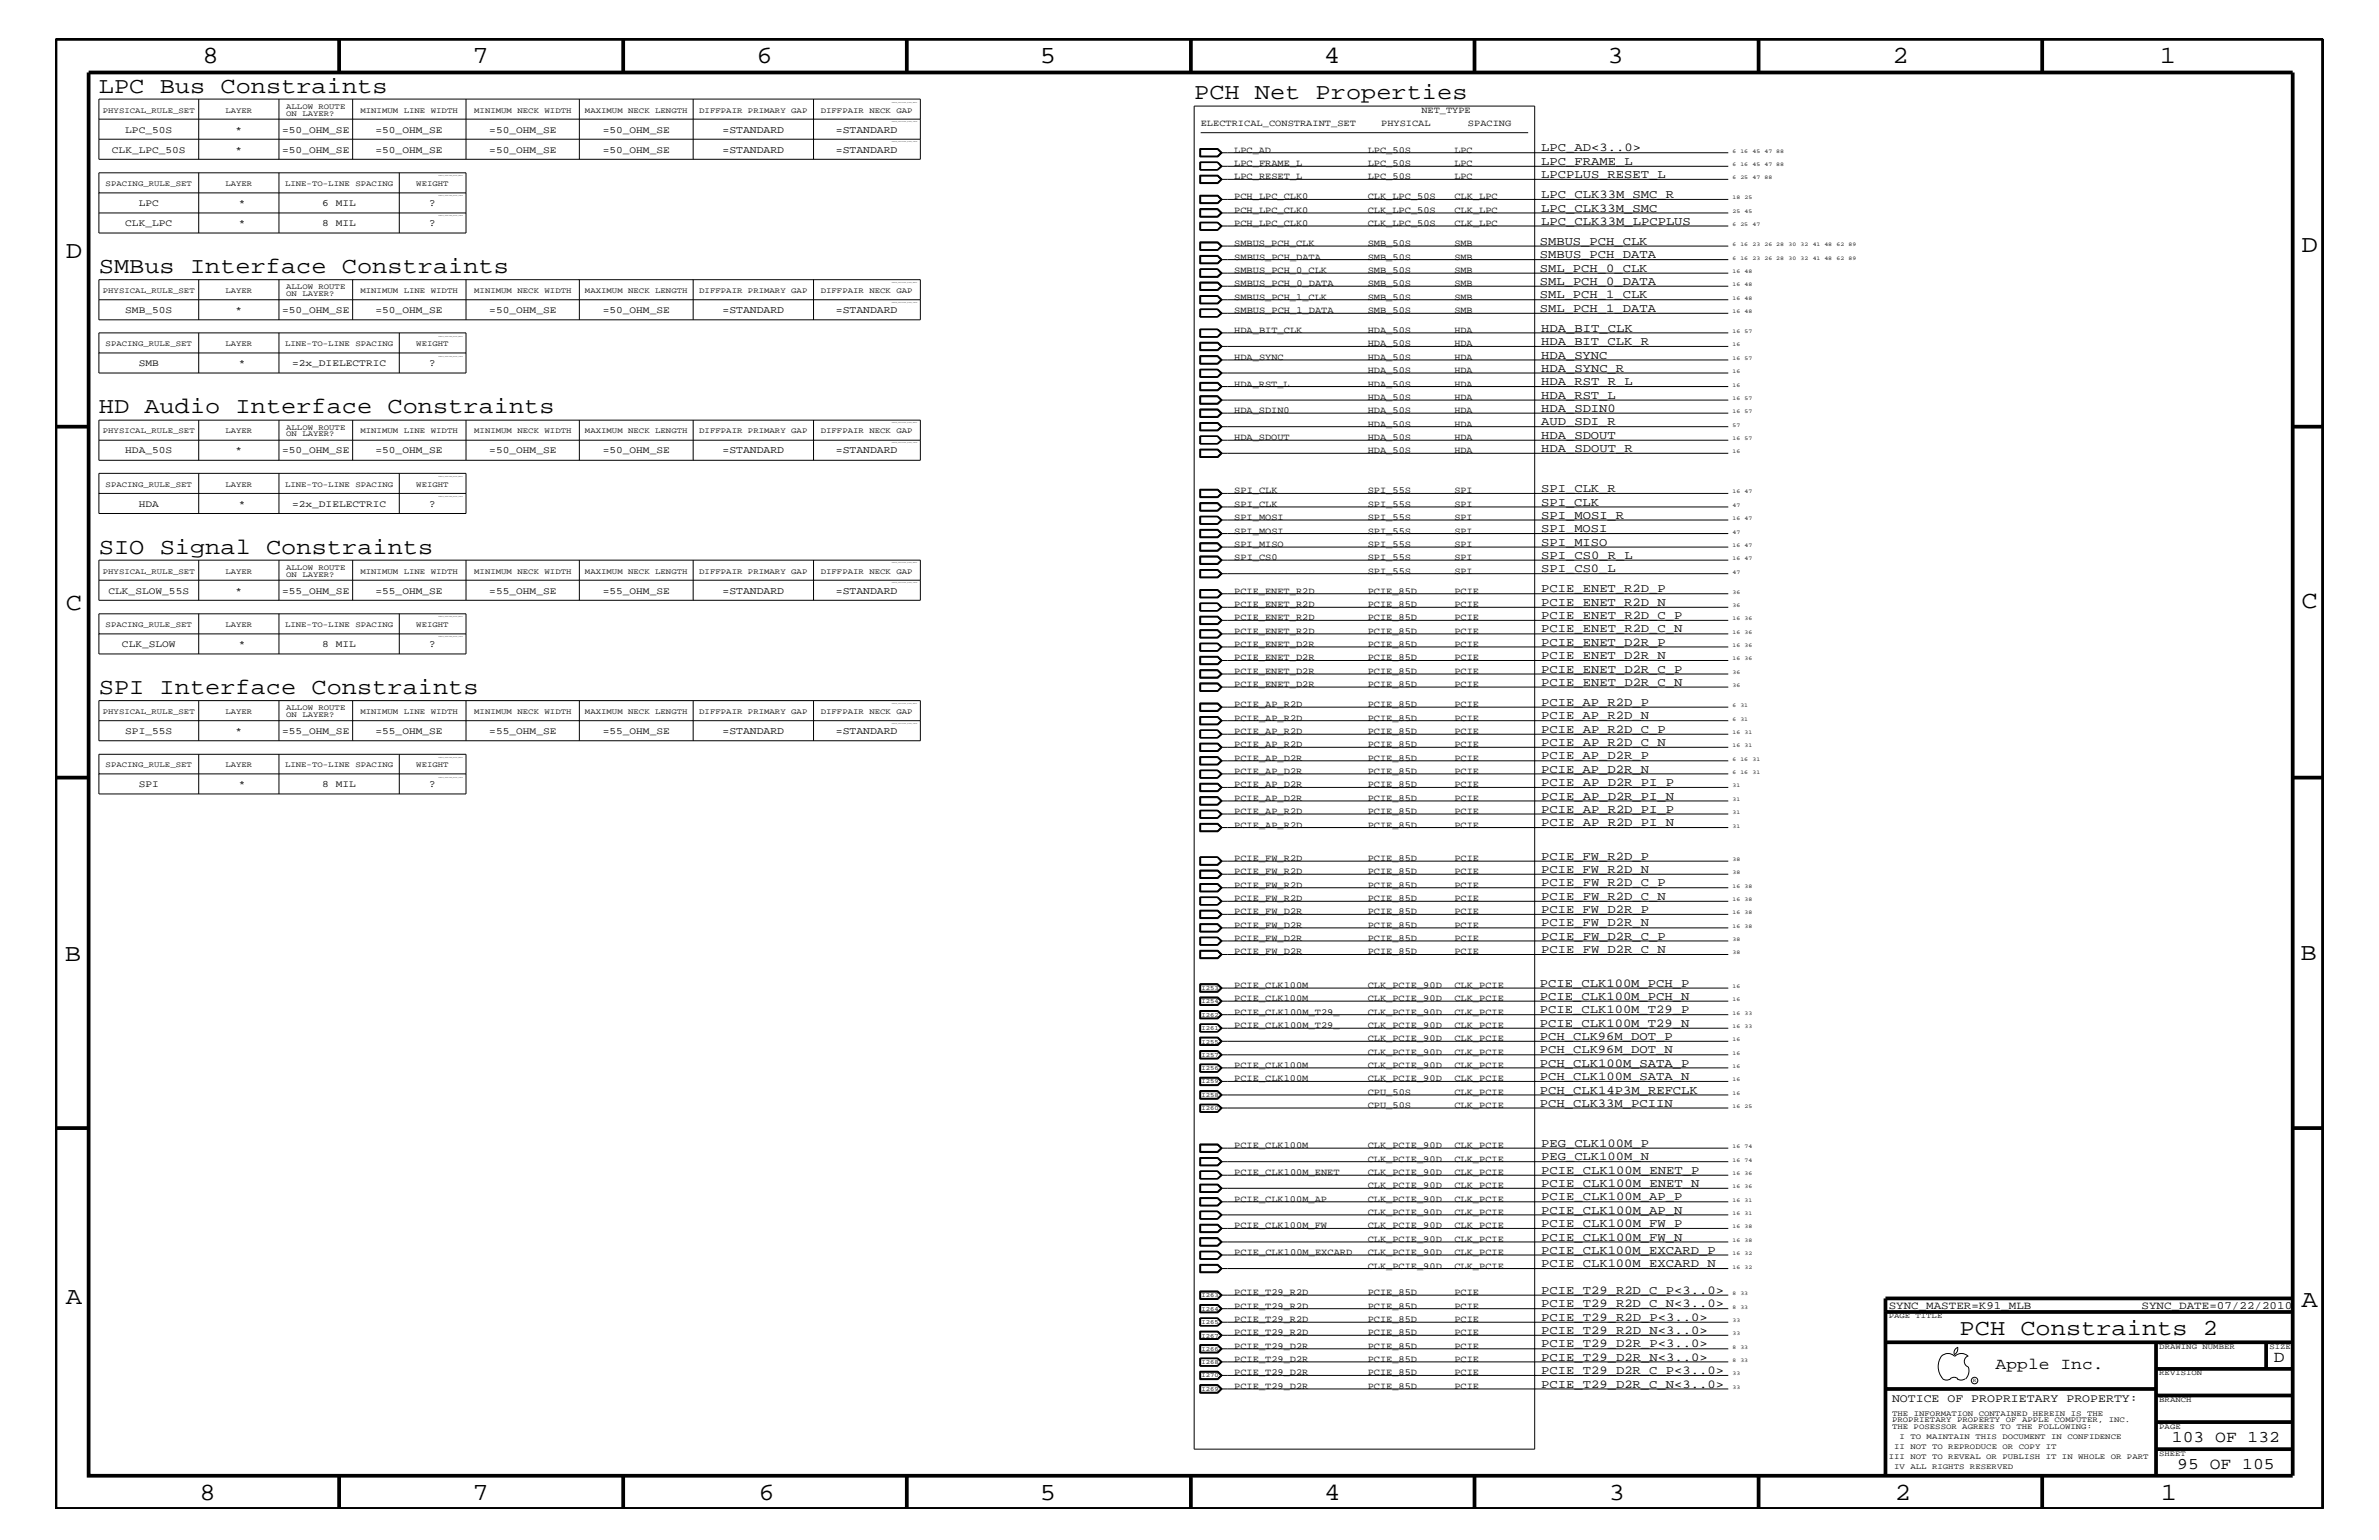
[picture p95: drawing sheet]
<svg xmlns="http://www.w3.org/2000/svg" width="432mm" height="279mm" viewBox="0 0 432 279" stroke-linecap="round" stroke-linejoin="round" font-family="sans-serif">
<defs><g id="words">
<g font-size="4.5">
<text x="36.7" y="11.5">8</text>
<text x="85.8" y="11.5">7</text>
<text x="137.3" y="11.5">6</text>
<text x="188.7" y="11.5">5</text>
<text x="240.3" y="11.5">4</text>
<text x="291.8" y="11.5">3</text>
<text x="343.5" y="11.5">2</text>
<text x="392" y="11.5">1</text>
<text x="11.9" y="46.8">D</text>
<text x="417.7" y="45.7">D</text>
<text x="11.9" y="110.6">C</text>
<text x="417.7" y="110.3">C</text>
<text x="11.8" y="174.3">B</text>
<text x="417.6" y="174.2">B</text>
<text x="11.9" y="236.7">A</text>
<text x="417.7" y="237.1">A</text>
<text x="36.2" y="272.1">8</text>
<text x="85.8" y="272.1">7</text>
<text x="137.7" y="272.1">6</text>
<text x="188.7" y="272.1">5</text>
<text x="240.4" y="272.1">4</text>
<text x="292" y="272.1">3</text>
<text x="343.9" y="272.1">2</text>
<text x="392.2" y="272.1">1</text>
</g>
<g font-size="4.1">
<text x="17.9" y="16.8">LPC Bus Constraints</text>
<text x="216.7" y="18">PCH Net Properties</text>
<text x="17.9" y="49.6">SMBus Interface Constraints</text>
<text x="17.9" y="75">HD Audio Interface Constraints</text>
<text x="17.9" y="100.4">SIO Signal Constraints</text>
<text x="17.9" y="125.9">SPI Interface Constraints</text>
<text x="355.7" y="242.3">PCH Constraints 2</text>
</g>
<g font-size="3">
<text x="362.2" y="248.4">Apple Inc.</text>
<text x="412.7" y="247.1">D</text>
<text x="394.2" y="261.6">103 OF 132</text>
<text x="395.2" y="266.6">95 OF 105</text>
</g>
<g font-size="2.2">
<text x="279.7" y="29.9">LPC_FRAME_L</text>
<text x="279.7" y="27.5">LPC_AD&lt;3..0&gt;</text>
<text x="279.7" y="35.9">LPC_CLK33M_SMC_R</text>
<text x="279.7" y="32.3">LPCPLUS_RESET_L</text>
<text x="279.7" y="40.8">LPC_CLK33M_LPCPLUS</text>
<text x="279.7" y="38.4">LPC_CLK33M_SMC</text>
<text x="279.5" y="46.8">SMBUS_PCH_DATA</text>
<text x="279.5" y="44.4">SMBUS_PCH_CLK</text>
<text x="279.5" y="51.7">SML_PCH_0_DATA</text>
<text x="279.5" y="49.3">SML_PCH_0_CLK</text>
<text x="279.5" y="54.1">SML_PCH_1_CLK</text>
<text x="279.5" y="56.6">SML_PCH_1_DATA</text>
<text x="279.7" y="65.1">HDA_SYNC</text>
<text x="279.7" y="60.2">HDA_BIT_CLK</text>
<text x="279.7" y="62.6">HDA_BIT_CLK_R</text>
<text x="279.7" y="69.9">HDA_RST_R_L</text>
<text x="279.7" y="67.5">HDA_SYNC_R</text>
<text x="279.7" y="74.7">HDA_SDIN0</text>
<text x="279.7" y="77.2">AUD_SDI_R</text>
<text x="279.7" y="72.3">HDA_RST_L</text>
<text x="279.7" y="82">HDA_SDOUT_R</text>
<text x="279.7" y="79.6">HDA_SDOUT</text>
<text x="279.7" y="89.3">SPI_CLK_R</text>
<text x="279.7" y="94.2">SPI_MOSI_R</text>
<text x="279.7" y="91.7">SPI_CLK</text>
<text x="279.7" y="101.4">SPI_CS0_R_L</text>
<text x="279.7" y="96.5">SPI_MOSI</text>
<text x="279.7" y="99">SPI_MISO</text>
<text x="279.7" y="107.5">PCIE_ENET_R2D_P</text>
<text x="279.7" y="103.8">SPI_CS0_L</text>
<text x="279.7" y="109.9">PCIE_ENET_R2D_N</text>
<text x="279.7" y="112.3">PCIE_ENET_R2D_C_P</text>
<text x="279.7" y="119.6">PCIE_ENET_D2R_N</text>
<text x="279.7" y="117.2">PCIE_ENET_D2R_P</text>
<text x="279.7" y="114.8">PCIE_ENET_R2D_C_N</text>
<text x="279.7" y="122">PCIE_ENET_D2R_C_P</text>
<text x="279.7" y="124.4">PCIE_ENET_D2R_C_N</text>
<text x="279.7" y="130.5">PCIE_AP_R2D_N</text>
<text x="279.7" y="128">PCIE_AP_R2D_P</text>
<text x="279.7" y="137.8">PCIE_AP_D2R_P</text>
<text x="279.7" y="135.3">PCIE_AP_R2D_C_N</text>
<text x="279.7" y="133">PCIE_AP_R2D_C_P</text>
<text x="279.7" y="140.2">PCIE_AP_D2R_N</text>
<text x="279.7" y="142.6">PCIE_AP_D2R_PI_P</text>
<text x="279.7" y="145.1">PCIE_AP_D2R_PI_N</text>
<text x="279.7" y="147.5">PCIE_AP_R2D_PI_P</text>
<text x="279.7" y="149.9">PCIE_AP_R2D_PI_N</text>
<text x="279.7" y="156">PCIE_FW_R2D_P</text>
<text x="279.7" y="160.8">PCIE_FW_R2D_C_P</text>
<text x="279.7" y="158.4">PCIE_FW_R2D_N</text>
<text x="279.7" y="163.3">PCIE_FW_R2D_C_N</text>
<text x="279.7" y="165.6">PCIE_FW_D2R_P</text>
<text x="279.7" y="170.5">PCIE_FW_D2R_C_P</text>
<text x="279.7" y="168.1">PCIE_FW_D2R_N</text>
<text x="279.7" y="172.9">PCIE_FW_D2R_C_N</text>
<text x="279.5" y="179">PCIE_CLK100M_PCH_P</text>
<text x="279.5" y="183.8">PCIE_CLK100M_T29_P</text>
<text x="279.5" y="181.4">PCIE_CLK100M_PCH_N</text>
<text x="279.5" y="191.1">PCH_CLK96M_DOT_N</text>
<text x="279.5" y="188.7">PCH_CLK96M_DOT_P</text>
<text x="279.5" y="186.3">PCIE_CLK100M_T29_N</text>
<text x="279.5" y="195.9">PCH_CLK100M_SATA_N</text>
<text x="279.5" y="193.6">PCH_CLK100M_SATA_P</text>
<text x="279.5" y="200.9">PCH_CLK33M_PCIIN</text>
<text x="279.5" y="198.4">PCH_CLK14P3M_REFCLK</text>
<text x="279.7" y="208.1">PEG_CLK100M_P</text>
<text x="279.7" y="215.3">PCIE_CLK100M_ENET_N</text>
<text x="279.7" y="213">PCIE_CLK100M_ENET_P</text>
<text x="279.7" y="210.5">PEG_CLK100M_N</text>
<text x="279.7" y="220.2">PCIE_CLK100M_AP_N</text>
<text x="279.7" y="217.8">PCIE_CLK100M_AP_P</text>
<text x="279.7" y="227.5">PCIE_CLK100M_EXCARD_P</text>
<text x="279.7" y="225.1">PCIE_CLK100M_FW_N</text>
<text x="279.7" y="222.6">PCIE_CLK100M_FW_P</text>
<text x="279.7" y="229.9">PCIE_CLK100M_EXCARD_N</text>
<text x="279.7" y="239.6">PCIE_T29_R2D_P&lt;3..0&gt;</text>
<text x="279.7" y="237.2">PCIE_T29_R2D_C_N&lt;3..0&gt;</text>
<text x="279.7" y="234.7">PCIE_T29_R2D_C_P&lt;3..0&gt;</text>
<text x="279.7" y="244.5">PCIE_T29_D2R_P&lt;3..0&gt;</text>
<text x="279.7" y="242">PCIE_T29_R2D_N&lt;3..0&gt;</text>
<text x="279.7" y="251.7">PCIE_T29_D2R_C_N&lt;3..0&gt;</text>
<text x="279.7" y="249.3">PCIE_T29_D2R_C_P&lt;3..0&gt;</text>
<text x="279.7" y="246.9">PCIE_T29_D2R_N&lt;3..0&gt;</text>
</g>
<text font-size="2.1" x="343.4" y="254.4">NOTICE OF PROPRIETARY PROPERTY:</text>
<g font-size="2">
<text x="342.8" y="237.4">SYNC_MASTER=K91_MLB</text>
<text x="388.7" y="237.4">SYNC_DATE=07/22/2010</text>
</g>
<g font-size="1.9">
<text x="131.1" y="27.7">=STANDARD</text>
<text x="131.1" y="24.1">=STANDARD</text>
<text x="151.7" y="27.7">=STANDARD</text>
<text x="151.7" y="24.1">=STANDARD</text>
<text x="77.9" y="37.4">?</text>
<text x="77.9" y="41">?</text>
<text x="131.1" y="56.8">=STANDARD</text>
<text x="151.7" y="56.8">=STANDARD</text>
<text x="77.9" y="66.5">?</text>
<text x="131.1" y="82.2">=STANDARD</text>
<text x="151.7" y="82.2">=STANDARD</text>
<text x="77.9" y="92">?</text>
<text x="131.1" y="107.7">=STANDARD</text>
<text x="151.7" y="107.7">=STANDARD</text>
<text x="77.9" y="117.4">?</text>
<text x="131.1" y="133.2">=STANDARD</text>
<text x="151.7" y="133.2">=STANDARD</text>
<text x="77.9" y="142.9">?</text>
</g>
<g font-size="1.8">
<text x="20.3" y="27.7">CLK_LPC_50S</text>
<text x="22.7" y="24.1">LPC_50S</text>
<text x="42.8" y="27.7">*</text>
<text x="42.8" y="24.1">*</text>
<text x="51.2" y="27.7">=50_OHM_SE</text>
<text x="51.2" y="24.1">=50_OHM_SE</text>
<text x="68.2" y="27.7">=50_OHM_SE</text>
<text x="68.2" y="24.1">=50_OHM_SE</text>
<text x="88.8" y="24.1">=50_OHM_SE</text>
<text x="88.8" y="27.7">=50_OHM_SE</text>
<text x="109.4" y="27.7">=50_OHM_SE</text>
<text x="109.4" y="24.1">=50_OHM_SE</text>
<text x="22.7" y="41">CLK_LPC</text>
<text x="25.2" y="37.4">LPC</text>
<text x="43.3" y="37.4">*</text>
<text x="43.3" y="41">*</text>
<text x="58.5" y="37.4">6 MIL</text>
<text x="58.5" y="41">8 MIL</text>
<text x="22.7" y="56.8">SMB_50S</text>
<text x="42.8" y="56.8">*</text>
<text x="51.2" y="56.8">=50_OHM_SE</text>
<text x="68.2" y="56.8">=50_OHM_SE</text>
<text x="88.8" y="56.8">=50_OHM_SE</text>
<text x="109.4" y="56.8">=50_OHM_SE</text>
<text x="25.2" y="66.5">SMB</text>
<text x="43.3" y="66.5">*</text>
<text x="53" y="66.5">=2x_DIELECTRIC</text>
<text x="22.7" y="82.2">HDA_50S</text>
<text x="42.8" y="82.2">*</text>
<text x="51.2" y="82.2">=50_OHM_SE</text>
<text x="68.2" y="82.2">=50_OHM_SE</text>
<text x="88.8" y="82.2">=50_OHM_SE</text>
<text x="109.4" y="82.2">=50_OHM_SE</text>
<text x="25.2" y="92">HDA</text>
<text x="43.3" y="92">*</text>
<text x="53" y="92">=2x_DIELECTRIC</text>
<text x="19.7" y="107.7">CLK_SLOW_55S</text>
<text x="42.8" y="107.7">*</text>
<text x="51.2" y="107.7">=55_OHM_SE</text>
<text x="68.2" y="107.7">=55_OHM_SE</text>
<text x="88.8" y="107.7">=55_OHM_SE</text>
<text x="109.4" y="107.7">=55_OHM_SE</text>
<text x="22.1" y="117.4">CLK_SLOW</text>
<text x="43.3" y="117.4">*</text>
<text x="58.5" y="117.4">8 MIL</text>
<text x="22.7" y="133.2">SPI_55S</text>
<text x="42.8" y="133.2">*</text>
<text x="51.2" y="133.2">=55_OHM_SE</text>
<text x="68.2" y="133.2">=55_OHM_SE</text>
<text x="88.8" y="133.2">=55_OHM_SE</text>
<text x="109.4" y="133.2">=55_OHM_SE</text>
<text x="25.2" y="142.9">SPI</text>
<text x="43.3" y="142.9">*</text>
<text x="58.5" y="142.9">8 MIL</text>
</g>
<g font-size="1.7">
<text x="217.9" y="22.9">ELECTRICAL_CONSTRAINT_SET</text>
<text x="250.7" y="22.9">PHYSICAL</text>
<text x="258" y="20.4">NET_TYPE</text>
<text x="266.4" y="22.9">SPACING</text>
<text x="224" y="27.7">LPC_AD</text>
<text x="248.2" y="27.7">LPC_50S</text>
<text x="264" y="27.7">LPC</text>
<text x="224" y="32.5">LPC_RESET_L</text>
<text x="224" y="30.2">LPC_FRAME_L</text>
<text x="248.2" y="32.5">LPC_50S</text>
<text x="248.2" y="30.2">LPC_50S</text>
<text x="264" y="32.5">LPC</text>
<text x="264" y="30.2">LPC</text>
<text x="224" y="41">PCH_LPC_CLK0</text>
<text x="224" y="38.6">PCH_LPC_CLK0</text>
<text x="224" y="36.2">PCH_LPC_CLK0</text>
<text x="248.2" y="41">CLK_LPC_50S</text>
<text x="248.2" y="38.6">CLK_LPC_50S</text>
<text x="248.2" y="36.2">CLK_LPC_50S</text>
<text x="264" y="41">CLK_LPC</text>
<text x="264" y="38.6">CLK_LPC</text>
<text x="264" y="36.2">CLK_LPC</text>
<text x="224" y="47.1">SMBUS_PCH_DATA</text>
<text x="224" y="44.6">SMBUS_PCH_CLK</text>
<text x="248.2" y="47.1">SMB_50S</text>
<text x="248.2" y="44.6">SMB_50S</text>
<text x="264" y="47.1">SMB</text>
<text x="264" y="44.6">SMB</text>
<text x="224" y="51.9">SMBUS_PCH_0_DATA</text>
<text x="224" y="49.6">SMBUS_PCH_0_CLK</text>
<text x="248.2" y="51.9">SMB_50S</text>
<text x="248.2" y="49.6">SMB_50S</text>
<text x="264" y="51.9">SMB</text>
<text x="264" y="49.6">SMB</text>
<text x="224" y="54.4">SMBUS_PCH_1_CLK</text>
<text x="224" y="56.8">SMBUS_PCH_1_DATA</text>
<text x="248.2" y="54.4">SMB_50S</text>
<text x="248.2" y="56.8">SMB_50S</text>
<text x="264" y="54.4">SMB</text>
<text x="264" y="56.8">SMB</text>
<text x="224" y="65.3">HDA_SYNC</text>
<text x="224" y="60.4">HDA_BIT_CLK</text>
<text x="248.2" y="65.3">HDA_50S</text>
<text x="248.2" y="60.4">HDA_50S</text>
<text x="248.2" y="62.9">HDA_50S</text>
<text x="264" y="65.3">HDA</text>
<text x="264" y="60.4">HDA</text>
<text x="264" y="62.9">HDA</text>
<text x="224" y="70.1">HDA_RST_L</text>
<text x="248.2" y="70.1">HDA_50S</text>
<text x="248.2" y="67.7">HDA_50S</text>
<text x="264" y="70.1">HDA</text>
<text x="264" y="67.7">HDA</text>
<text x="224" y="75">HDA_SDIN0</text>
<text x="248.2" y="75">HDA_50S</text>
<text x="248.2" y="77.4">HDA_50S</text>
<text x="248.2" y="72.6">HDA_50S</text>
<text x="264" y="75">HDA</text>
<text x="264" y="77.4">HDA</text>
<text x="264" y="72.6">HDA</text>
<text x="224" y="79.9">HDA_SDOUT</text>
<text x="248.2" y="82.2">HDA_50S</text>
<text x="248.2" y="79.9">HDA_50S</text>
<text x="264" y="82.2">HDA</text>
<text x="264" y="79.9">HDA</text>
<text x="224" y="89.5">SPI_CLK</text>
<text x="248.2" y="89.5">SPI_55S</text>
<text x="264" y="89.5">SPI</text>
<text x="224" y="94.3">SPI_MOSI</text>
<text x="224" y="92">SPI_CLK</text>
<text x="248.2" y="94.3">SPI_55S</text>
<text x="248.2" y="92">SPI_55S</text>
<text x="264" y="94.3">SPI</text>
<text x="264" y="92">SPI</text>
<text x="224" y="101.6">SPI_CS0</text>
<text x="224" y="96.8">SPI_MOSI</text>
<text x="224" y="99.3">SPI_MISO</text>
<text x="248.2" y="101.6">SPI_55S</text>
<text x="248.2" y="96.8">SPI_55S</text>
<text x="248.2" y="99.3">SPI_55S</text>
<text x="264" y="101.6">SPI</text>
<text x="264" y="96.8">SPI</text>
<text x="264" y="99.3">SPI</text>
<text x="224" y="107.7">PCIE_ENET_R2D</text>
<text x="248.2" y="104.1">SPI_55S</text>
<text x="248.2" y="107.7">PCIE_85D</text>
<text x="264" y="107.7">PCIE</text>
<text x="264" y="104.1">SPI</text>
<text x="224" y="110.2">PCIE_ENET_R2D</text>
<text x="224" y="112.6">PCIE_ENET_R2D</text>
<text x="248.2" y="110.2">PCIE_85D</text>
<text x="248.2" y="112.6">PCIE_85D</text>
<text x="264" y="110.2">PCIE</text>
<text x="264" y="112.6">PCIE</text>
<text x="224" y="119.8">PCIE_ENET_D2R</text>
<text x="224" y="117.4">PCIE_ENET_D2R</text>
<text x="224" y="115">PCIE_ENET_R2D</text>
<text x="248.2" y="119.8">PCIE_85D</text>
<text x="248.2" y="117.4">PCIE_85D</text>
<text x="248.2" y="115">PCIE_85D</text>
<text x="264" y="119.8">PCIE</text>
<text x="264" y="117.4">PCIE</text>
<text x="264" y="115">PCIE</text>
<text x="224" y="122.3">PCIE_ENET_D2R</text>
<text x="224" y="124.7">PCIE_ENET_D2R</text>
<text x="248.2" y="122.3">PCIE_85D</text>
<text x="248.2" y="124.7">PCIE_85D</text>
<text x="264" y="122.3">PCIE</text>
<text x="264" y="124.7">PCIE</text>
<text x="224" y="130.8">PCIE_AP_R2D</text>
<text x="224" y="128.3">PCIE_AP_R2D</text>
<text x="248.2" y="130.8">PCIE_85D</text>
<text x="248.2" y="128.3">PCIE_85D</text>
<text x="264" y="130.8">PCIE</text>
<text x="264" y="128.3">PCIE</text>
<text x="224" y="135.6">PCIE_AP_R2D</text>
<text x="224" y="133.2">PCIE_AP_R2D</text>
<text x="248.2" y="135.6">PCIE_85D</text>
<text x="248.2" y="133.2">PCIE_85D</text>
<text x="264" y="135.6">PCIE</text>
<text x="264" y="133.2">PCIE</text>
<text x="224" y="140.4">PCIE_AP_D2R</text>
<text x="224" y="142.9">PCIE_AP_D2R</text>
<text x="224" y="138">PCIE_AP_D2R</text>
<text x="248.2" y="140.4">PCIE_85D</text>
<text x="248.2" y="142.9">PCIE_85D</text>
<text x="248.2" y="138">PCIE_85D</text>
<text x="264" y="140.4">PCIE</text>
<text x="264" y="142.9">PCIE</text>
<text x="264" y="138">PCIE</text>
<text x="224" y="145.3">PCIE_AP_D2R</text>
<text x="224" y="147.7">PCIE_AP_R2D</text>
<text x="248.2" y="145.3">PCIE_85D</text>
<text x="248.2" y="147.7">PCIE_85D</text>
<text x="264" y="145.3">PCIE</text>
<text x="264" y="147.7">PCIE</text>
<text x="224" y="150.1">PCIE_AP_R2D</text>
<text x="248.2" y="150.1">PCIE_85D</text>
<text x="264" y="150.1">PCIE</text>
<text x="224" y="161.1">PCIE_FW_R2D</text>
<text x="224" y="158.6">PCIE_FW_R2D</text>
<text x="224" y="156.2">PCIE_FW_R2D</text>
<text x="248.2" y="156.2">PCIE_85D</text>
<text x="248.2" y="161.1">PCIE_85D</text>
<text x="248.2" y="158.6">PCIE_85D</text>
<text x="264" y="161.1">PCIE</text>
<text x="264" y="158.6">PCIE</text>
<text x="264" y="156.2">PCIE</text>
<text x="224" y="163.5">PCIE_FW_R2D</text>
<text x="224" y="165.9">PCIE_FW_D2R</text>
<text x="248.2" y="163.5">PCIE_85D</text>
<text x="248.2" y="165.9">PCIE_85D</text>
<text x="264" y="163.5">PCIE</text>
<text x="264" y="165.9">PCIE</text>
<text x="224" y="170.7">PCIE_FW_D2R</text>
<text x="224" y="168.3">PCIE_FW_D2R</text>
<text x="224" y="173.2">PCIE_FW_D2R</text>
<text x="248.2" y="173.2">PCIE_85D</text>
<text x="248.2" y="170.7">PCIE_85D</text>
<text x="248.2" y="168.3">PCIE_85D</text>
<text x="264" y="173.2">PCIE</text>
<text x="264" y="170.7">PCIE</text>
<text x="264" y="168.3">PCIE</text>
<text x="224" y="179.3">PCIE_CLK100M</text>
<text x="248.2" y="179.3">CLK_PCIE_90D</text>
<text x="264" y="179.3">CLK_PCIE</text>
<text x="224" y="184.1">PCIE_CLK100M_T29_</text>
<text x="224" y="181.6">PCIE_CLK100M</text>
<text x="248.2" y="181.6">CLK_PCIE_90D</text>
<text x="248.2" y="184.1">CLK_PCIE_90D</text>
<text x="264" y="181.6">CLK_PCIE</text>
<text x="264" y="184.1">CLK_PCIE</text>
<text x="224" y="186.5">PCIE_CLK100M_T29_</text>
<text x="248.2" y="188.9">CLK_PCIE_90D</text>
<text x="248.2" y="186.5">CLK_PCIE_90D</text>
<text x="248.2" y="191.4">CLK_PCIE_90D</text>
<text x="264" y="188.9">CLK_PCIE</text>
<text x="264" y="186.5">CLK_PCIE</text>
<text x="264" y="191.4">CLK_PCIE</text>
<text x="224" y="196.2">PCIE_CLK100M</text>
<text x="224" y="193.7">PCIE_CLK100M</text>
<text x="248.2" y="196.2">CLK_PCIE_90D</text>
<text x="248.2" y="193.7">CLK_PCIE_90D</text>
<text x="264" y="196.2">CLK_PCIE</text>
<text x="264" y="193.7">CLK_PCIE</text>
<text x="248.2" y="201">CPU_50S</text>
<text x="248.2" y="198.7">CPU_50S</text>
<text x="264" y="201">CLK_PCIE</text>
<text x="264" y="198.7">CLK_PCIE</text>
<text x="224" y="208.3">PCIE_CLK100M</text>
<text x="248.2" y="208.3">CLK_PCIE_90D</text>
<text x="264" y="208.3">CLK_PCIE</text>
<text x="224" y="213.2">PCIE_CLK100M_ENET</text>
<text x="248.2" y="215.6">CLK_PCIE_90D</text>
<text x="248.2" y="213.2">CLK_PCIE_90D</text>
<text x="248.2" y="210.8">CLK_PCIE_90D</text>
<text x="264" y="215.6">CLK_PCIE</text>
<text x="264" y="210.8">CLK_PCIE</text>
<text x="264" y="213.2">CLK_PCIE</text>
<text x="224" y="218">PCIE_CLK100M_AP</text>
<text x="248.2" y="220.4">CLK_PCIE_90D</text>
<text x="248.2" y="218">CLK_PCIE_90D</text>
<text x="264" y="220.4">CLK_PCIE</text>
<text x="264" y="218">CLK_PCIE</text>
<text x="224" y="227.7">PCIE_CLK100M_EXCARD</text>
<text x="224" y="222.9">PCIE_CLK100M_FW</text>
<text x="248.2" y="227.7">CLK_PCIE_90D</text>
<text x="248.2" y="222.9">CLK_PCIE_90D</text>
<text x="248.2" y="225.3">CLK_PCIE_90D</text>
<text x="264" y="227.7">CLK_PCIE</text>
<text x="264" y="222.9">CLK_PCIE</text>
<text x="264" y="225.3">CLK_PCIE</text>
<text x="248.2" y="230.2">CLK_PCIE_90D</text>
<text x="264" y="230.2">CLK_PCIE</text>
<text x="224" y="239.9">PCIE_T29_R2D</text>
<text x="224" y="237.4">PCIE_T29_R2D</text>
<text x="224" y="235">PCIE_T29_R2D</text>
<text x="248.2" y="239.9">PCIE_85D</text>
<text x="248.2" y="237.4">PCIE_85D</text>
<text x="248.2" y="235">PCIE_85D</text>
<text x="264" y="239.9">PCIE</text>
<text x="264" y="237.4">PCIE</text>
<text x="264" y="235">PCIE</text>
<text x="224" y="244.7">PCIE_T29_D2R</text>
<text x="224" y="242.3">PCIE_T29_R2D</text>
<text x="248.2" y="244.7">PCIE_85D</text>
<text x="248.2" y="242.3">PCIE_85D</text>
<text x="264" y="244.7">PCIE</text>
<text x="264" y="242.3">PCIE</text>
<text x="224" y="249.5">PCIE_T29_D2R</text>
<text x="224" y="247.1">PCIE_T29_D2R</text>
<text x="224" y="252">PCIE_T29_D2R</text>
<text x="248.2" y="249.5">PCIE_85D</text>
<text x="248.2" y="247.1">PCIE_85D</text>
<text x="248.2" y="252">PCIE_85D</text>
<text x="264" y="249.5">PCIE</text>
<text x="264" y="247.1">PCIE</text>
<text x="264" y="252">PCIE</text>
</g>
<g font-size="1.4">
<text x="18.7" y="20.4">PHYSICAL_RULE_SET</text>
<text x="40.9" y="20.4">LAYER</text>
<text x="51.9" y="19.8">ALLOW ROUTE</text>
<text x="51.9" y="21">ON LAYER?</text>
<text x="65.4" y="20.4">MINIMUM LINE WIDTH</text>
<text x="86.1" y="20.4">MINIMUM NECK WIDTH</text>
<text x="106.2" y="20.4">MAXIMUM NECK LENGTH</text>
<text x="126.9" y="20.4">DIFFPAIR PRIMARY GAP</text>
<text x="149" y="20.4">DIFFPAIR NECK GAP</text>
<text x="19.2" y="33.7">SPACING_RULE_SET</text>
<text x="40.9" y="33.7">LAYER</text>
<text x="51.7" y="33.7">LINE-TO-LINE SPACING</text>
<text x="75.6" y="33.7">WEIGHT</text>
<text x="18.7" y="53.2">PHYSICAL_RULE_SET</text>
<text x="40.9" y="53.2">LAYER</text>
<text x="51.9" y="52.5">ALLOW ROUTE</text>
<text x="51.9" y="53.8">ON LAYER?</text>
<text x="65.4" y="53.2">MINIMUM LINE WIDTH</text>
<text x="86.1" y="53.2">MINIMUM NECK WIDTH</text>
<text x="106.2" y="53.2">MAXIMUM NECK LENGTH</text>
<text x="126.9" y="53.2">DIFFPAIR PRIMARY GAP</text>
<text x="149" y="53.2">DIFFPAIR NECK GAP</text>
<text x="19.2" y="62.9">SPACING_RULE_SET</text>
<text x="40.9" y="62.9">LAYER</text>
<text x="51.7" y="62.9">LINE-TO-LINE SPACING</text>
<text x="75.6" y="62.9">WEIGHT</text>
<text x="18.7" y="78.6">PHYSICAL_RULE_SET</text>
<text x="40.9" y="78.6">LAYER</text>
<text x="51.9" y="78">ALLOW ROUTE</text>
<text x="51.9" y="79.2">ON LAYER?</text>
<text x="65.4" y="78.6">MINIMUM LINE WIDTH</text>
<text x="86.1" y="78.6">MINIMUM NECK WIDTH</text>
<text x="106.2" y="78.6">MAXIMUM NECK LENGTH</text>
<text x="126.9" y="78.6">DIFFPAIR PRIMARY GAP</text>
<text x="149" y="78.6">DIFFPAIR NECK GAP</text>
<text x="19.2" y="88.3">SPACING_RULE_SET</text>
<text x="40.9" y="88.3">LAYER</text>
<text x="51.7" y="88.3">LINE-TO-LINE SPACING</text>
<text x="75.6" y="88.3">WEIGHT</text>
<text x="18.7" y="104.1">PHYSICAL_RULE_SET</text>
<text x="40.9" y="104.1">LAYER</text>
<text x="51.9" y="103.5">ALLOW ROUTE</text>
<text x="51.9" y="104.7">ON LAYER?</text>
<text x="65.4" y="104.1">MINIMUM LINE WIDTH</text>
<text x="86.1" y="104.1">MINIMUM NECK WIDTH</text>
<text x="106.2" y="104.1">MAXIMUM NECK LENGTH</text>
<text x="126.9" y="104.1">DIFFPAIR PRIMARY GAP</text>
<text x="149" y="104.1">DIFFPAIR NECK GAP</text>
<text x="19.2" y="113.7">SPACING_RULE_SET</text>
<text x="40.9" y="113.7">LAYER</text>
<text x="51.7" y="113.7">LINE-TO-LINE SPACING</text>
<text x="75.6" y="113.7">WEIGHT</text>
<text x="18.7" y="129.6">PHYSICAL_RULE_SET</text>
<text x="40.9" y="129.6">LAYER</text>
<text x="51.9" y="128.9">ALLOW ROUTE</text>
<text x="51.9" y="130.2">ON LAYER?</text>
<text x="65.4" y="129.6">MINIMUM LINE WIDTH</text>
<text x="86.1" y="129.6">MINIMUM NECK WIDTH</text>
<text x="106.2" y="129.6">MAXIMUM NECK LENGTH</text>
<text x="126.9" y="129.6">DIFFPAIR PRIMARY GAP</text>
<text x="149" y="129.6">DIFFPAIR NECK GAP</text>
<text x="19.2" y="139.2">SPACING_RULE_SET</text>
<text x="40.9" y="139.2">LAYER</text>
<text x="51.7" y="139.2">LINE-TO-LINE SPACING</text>
<text x="75.6" y="139.2">WEIGHT</text>
<text x="342.8" y="239.2">PAGE TITLE</text>
<text x="391.9" y="244.7">DRAWING NUMBER</text>
<text x="411.9" y="244.7">SIZE</text>
<text x="391.9" y="249.5">REVISION</text>
<text x="343.4" y="256.8">THE INFORMATION CONTAINED HEREIN IS THE</text>
<text x="391.9" y="254.4">BRANCH</text>
<text x="343.4" y="259.3">THE POSESSOR AGREES TO THE FOLLOWING:</text>
<text x="343.4" y="258">PROPRIETARY PROPERTY OF APPLE COMPUTER, INC.</text>
<text x="343.8" y="262.9">II NOT TO REPRODUCE OR COPY IT</text>
<text x="344.8" y="261.1">I TO MAINTAIN THIS DOCUMENT IN CONFIDENCE</text>
<text x="391.9" y="259.3">PAGE</text>
<text x="342.8" y="264.7">III NOT TO REVEAL OR PUBLISH IT IN WHOLE OR PART</text>
<text x="343.8" y="266.6">IV ALL RIGHTS RESERVED</text>
<text x="391.9" y="264.1">SHEET</text>
</g>
<g font-size="1.2">
<text x="218.1" y="179.6">I253</text>
<text x="218.1" y="182.1">I254</text>
<text x="218.1" y="184.4">I262</text>
<text x="218.1" y="189.3">I255</text>
<text x="218.1" y="191.7">I257</text>
<text x="218.1" y="186.9">I261</text>
<text x="218.1" y="194.2">I256</text>
<text x="218.1" y="196.5">I259</text>
<text x="218.1" y="199">I258</text>
<text x="218.1" y="201.5">I260</text>
<text x="218.1" y="235.4">I263</text>
<text x="218.1" y="237.8">I264</text>
<text x="218.1" y="240.2">I265</text>
<text x="218.1" y="245.1">I266</text>
<text x="218.1" y="242.7">I267</text>
<text x="218.1" y="247.5">I268</text>
<text x="218.1" y="249.9">I270</text>
<text x="218.1" y="252.3">I269</text>
</g>
<g font-size="1">
<text x="314.5" y="27.7">6</text>
<text x="315.9" y="27.7">16</text>
<text x="318.1" y="27.7">45</text>
<text x="320.3" y="27.7">47 88</text>
<text x="314.5" y="32.5">6</text>
<text x="314.5" y="30.2">6</text>
<text x="315.9" y="32.5">25</text>
<text x="315.9" y="30.2">16</text>
<text x="318.1" y="32.5">47</text>
<text x="318.1" y="30.2">45</text>
<text x="320.3" y="32.5">88</text>
<text x="320.3" y="30.2">47 88</text>
<text x="314.5" y="41">6</text>
<text x="314.5" y="38.6">25</text>
<text x="314.5" y="36.2">18</text>
<text x="315.9" y="41">25</text>
<text x="316.7" y="38.6">45</text>
<text x="316.7" y="36.2">25</text>
<text x="318.1" y="41">47</text>
<text x="314.5" y="47.1">6</text>
<text x="314.5" y="44.6">6</text>
<text x="315.9" y="47.1">16</text>
<text x="315.9" y="44.6">16</text>
<text x="318.1" y="47.1">23</text>
<text x="318.1" y="44.6">23</text>
<text x="320.3" y="47.1">26 28</text>
<text x="320.3" y="44.6">26 28</text>
<text x="324.6" y="47.1">30</text>
<text x="324.6" y="44.6">30</text>
<text x="326.8" y="47.1">32</text>
<text x="326.8" y="44.6">32</text>
<text x="329" y="47.1">41 48</text>
<text x="329" y="44.6">41 48</text>
<text x="333.3" y="47.1">62</text>
<text x="333.3" y="44.6">62</text>
<text x="335.5" y="47.1">89</text>
<text x="335.5" y="44.6">89</text>
<text x="314.5" y="51.9">16</text>
<text x="314.5" y="49.6">16</text>
<text x="316.7" y="51.9">48</text>
<text x="316.7" y="49.6">48</text>
<text x="314.5" y="54.4">16</text>
<text x="314.5" y="56.8">16</text>
<text x="316.7" y="54.4">48</text>
<text x="316.7" y="56.8">48</text>
<text x="314.5" y="65.3">16</text>
<text x="314.5" y="60.4">16</text>
<text x="314.5" y="62.9">16</text>
<text x="316.7" y="65.3">57</text>
<text x="316.7" y="60.4">57</text>
<text x="314.5" y="70.1">16</text>
<text x="314.5" y="67.7">16</text>
<text x="314.5" y="75">16</text>
<text x="314.5" y="77.4">57</text>
<text x="314.5" y="72.6">16</text>
<text x="316.7" y="75">57</text>
<text x="316.7" y="72.6">57</text>
<text x="314.5" y="82.2">16</text>
<text x="314.5" y="79.9">16</text>
<text x="316.7" y="79.9">57</text>
<text x="314.5" y="89.5">16</text>
<text x="316.7" y="89.5">47</text>
<text x="314.5" y="94.3">16</text>
<text x="314.5" y="92">47</text>
<text x="316.7" y="94.3">47</text>
<text x="314.5" y="101.6">16</text>
<text x="314.5" y="96.8">47</text>
<text x="314.5" y="99.3">16</text>
<text x="316.7" y="101.6">47</text>
<text x="316.7" y="99.3">47</text>
<text x="314.5" y="107.7">36</text>
<text x="314.5" y="104.1">47</text>
<text x="314.5" y="110.2">36</text>
<text x="314.5" y="112.6">16</text>
<text x="316.7" y="112.6">36</text>
<text x="314.5" y="119.8">16</text>
<text x="314.5" y="117.4">16</text>
<text x="314.5" y="115">16</text>
<text x="316.7" y="119.8">36</text>
<text x="316.7" y="117.4">36</text>
<text x="316.7" y="115">36</text>
<text x="314.5" y="122.3">36</text>
<text x="314.5" y="124.7">36</text>
<text x="314.5" y="130.8">6</text>
<text x="314.5" y="128.3">6</text>
<text x="315.9" y="130.8">31</text>
<text x="315.9" y="128.3">31</text>
<text x="314.5" y="135.6">16</text>
<text x="314.5" y="133.2">16</text>
<text x="316.7" y="135.6">31</text>
<text x="316.7" y="133.2">31</text>
<text x="314.5" y="140.4">6</text>
<text x="314.5" y="138">6</text>
<text x="314.5" y="142.9">31</text>
<text x="315.9" y="140.4">16</text>
<text x="315.9" y="138">16</text>
<text x="318.1" y="140.4">31</text>
<text x="318.1" y="138">31</text>
<text x="314.5" y="145.3">31</text>
<text x="314.5" y="147.7">31</text>
<text x="314.5" y="150.1">31</text>
<text x="314.5" y="161.1">16</text>
<text x="314.5" y="158.6">38</text>
<text x="314.5" y="156.2">38</text>
<text x="316.7" y="161.1">38</text>
<text x="314.5" y="163.5">16</text>
<text x="314.5" y="165.9">16</text>
<text x="316.7" y="163.5">38</text>
<text x="316.7" y="165.9">38</text>
<text x="314.5" y="170.7">38</text>
<text x="314.5" y="168.3">16</text>
<text x="314.5" y="173.2">38</text>
<text x="316.7" y="168.3">38</text>
<text x="314.5" y="179.3">16</text>
<text x="314.5" y="184.1">16</text>
<text x="314.5" y="181.6">16</text>
<text x="316.7" y="184.1">33</text>
<text x="314.5" y="191.4">16</text>
<text x="314.5" y="188.9">16</text>
<text x="314.5" y="186.5">16</text>
<text x="316.7" y="186.5">33</text>
<text x="314.5" y="196.2">16</text>
<text x="314.5" y="193.7">16</text>
<text x="314.5" y="201">16</text>
<text x="314.5" y="198.7">16</text>
<text x="316.7" y="201">25</text>
<text x="314.5" y="208.3">16</text>
<text x="316.7" y="208.3">74</text>
<text x="314.5" y="215.6">16</text>
<text x="314.5" y="213.2">16</text>
<text x="314.5" y="210.8">16</text>
<text x="316.7" y="215.6">36</text>
<text x="316.7" y="213.2">36</text>
<text x="316.7" y="210.8">74</text>
<text x="314.5" y="220.4">16</text>
<text x="314.5" y="218">16</text>
<text x="316.7" y="220.4">31</text>
<text x="316.7" y="218">31</text>
<text x="314.5" y="227.7">16</text>
<text x="314.5" y="225.3">16</text>
<text x="314.5" y="222.9">16</text>
<text x="316.7" y="227.7">32</text>
<text x="316.7" y="225.3">38</text>
<text x="316.7" y="222.9">38</text>
<text x="314.5" y="230.2">16</text>
<text x="316.7" y="230.2">32</text>
<text x="314.5" y="237.4">8</text>
<text x="314.5" y="235">8</text>
<text x="314.5" y="239.9">33</text>
<text x="315.9" y="237.4">33</text>
<text x="315.9" y="235">33</text>
<text x="314.5" y="244.7">8</text>
<text x="314.5" y="242.3">33</text>
<text x="315.9" y="244.7">33</text>
<text x="314.5" y="247.1">8</text>
<text x="314.5" y="252">33</text>
<text x="314.5" y="249.5">33</text>
<text x="315.9" y="247.1">33</text>
<text x="358.1" y="250.7">R</text>
</g>
<g font-size=".3">
<text x="161.9" y="18.7">TABLE_PHYSICAL_RULE_HEAD</text>
<text x="161.9" y="22.2">TABLE_PHYSICAL_RULE_ITEM</text>
<text x="161.9" y="25.9">TABLE_PHYSICAL_RULE_ITEM</text>
<text x="79.6" y="31.9">TABLE_SPACING_RULE_HEAD</text>
<text x="79.6" y="35.6">TABLE_SPACING_RULE_ITEM</text>
<text x="79.6" y="39.2">TABLE_SPACING_RULE_ITEM</text>
<text x="161.9" y="51.3">TABLE_PHYSICAL_RULE_HEAD</text>
<text x="161.9" y="55">TABLE_PHYSICAL_RULE_ITEM</text>
<text x="79.6" y="61.1">TABLE_SPACING_RULE_HEAD</text>
<text x="79.6" y="64.7">TABLE_SPACING_RULE_ITEM</text>
<text x="161.9" y="76.8">TABLE_PHYSICAL_RULE_HEAD</text>
<text x="161.9" y="80.5">TABLE_PHYSICAL_RULE_ITEM</text>
<text x="79.6" y="86.5">TABLE_SPACING_RULE_HEAD</text>
<text x="79.6" y="90.1">TABLE_SPACING_RULE_ITEM</text>
<text x="161.9" y="105.9">TABLE_PHYSICAL_RULE_ITEM</text>
<text x="161.9" y="102.2">TABLE_PHYSICAL_RULE_HEAD</text>
<text x="79.6" y="112">TABLE_SPACING_RULE_HEAD</text>
<text x="79.6" y="115.6">TABLE_SPACING_RULE_ITEM</text>
<text x="161.9" y="131.3">TABLE_PHYSICAL_RULE_ITEM</text>
<text x="161.9" y="127.7">TABLE_PHYSICAL_RULE_HEAD</text>
<text x="79.6" y="137.4">TABLE_SPACING_RULE_HEAD</text>
<text x="79.6" y="141.1">TABLE_SPACING_RULE_ITEM</text>
</g>
</g></defs>
<g fill="none" stroke="#000" stroke-width=".18">
<path d="M17.9 18h149.1v10.9h-149.1zM36.1 18v10.9M50.6 18v10.9M64 18v10.9M84.6 18v10.9M105.2 18v10.9M125.8 18v10.9M147.7 18v10.9M216.7 19.2h61.9v243.7h-61.9zM17.9 35v7.3h66.7v-10.9h-66.7v3.6h66.7M17.9 38.6h66.7M17.9 21.6h149.1"/>
<path d="M17.9 25.3h149.1M36.1 31.4v10.9M50.6 31.4v10.9M72.5 31.4v10.9M217.8 27h3.3l.7 .7-.7 .8h-3.3zM217.8 29.4h3.3l.7 .8-.7 .6h-3.3zM217.8 31.8h3.3l.7 .7-.7 .8h-3.3zM217.8 35.4h3.3l.7 .8-.7 .7h-3.3zM217.8 37.9h3.3l.7 .7-.7 .8h-3.3zM217.8 29.4v1.4M217.8 37.9v1.4h3.2M217.8 38h3.2l.7 .6-.7 .7"/>
<path d="M217.8 30.8h3.2M217.8 29.5h3.2M217.9 27.1h3.1l.6 .6-.6 .6h-3.1zM217.9 29.5v1.3M217.9 31.9h3.1l.6 .6-.6 .6h-3.1zM217.9 35.6h3.1l.6 .6-.6 .6h-3.1zM217.9 38h3.1l.6 .6-.6 .6h-3.1zM217.9 24.1h59.5M221 27h-3.2v1.4h3.2M221 31.9h-3.2v1.3h3.2M221 35.5h-3.2v1.4h3.2M221 37.9l.7 .7-.7 .7"/>
<path d="M221 35.5l.7 .7-.7 .7M221 29.5l.7 .7-.7 .6M221 29.4l.7 .8-.7 .6M221 29.5l.6 .7M221 31.9l.7 .6-.7 .7M221 27l.7 .7-.7 .7M221.6 38.6h92.1M221.6 36.2h92.1M221.6 30.2l-.6 .6M221.6 30.2h92.1M221.6 32.5h92.1M221.6 27.7h92.1"/>
<path d="M17.9 54.4h149.1M17.9 50.7h149.1v7.3h-149.1zM36.1 50.7v7.3M50.6 50.7v7.3M64 50.7v7.3M84.6 50.7v7.3M105.2 50.7v7.3M125.8 50.7v7.3M147.7 50.7v7.3M217.8 59.7h3.3l.7 .7-.7 .8h-3.3zM217.8 40.3h3.3l.7 .7-.7 .8h-3.3zM217.8 43.9h3.3l.7 .7-.7 .8h-3.3z"/>
<path d="M217.8 46.3h3.3l.7 .8-.7 .8h-3.3zM217.8 48.8h3.3l.7 .8-.7 .7h-3.3zM217.8 51.2h3.3l.7 .7-.7 .8h-3.3zM217.8 53.6h3.3l.7 .8-.7 .7h-3.3zM217.8 56.1h3.3l.7 .7-.7 .7h-3.3zM217.8 40.3v1.5M217.8 45.4v-1.4h3.2l.7 .6-.7 .8M217.8 48.8v1.4h3.2l.7-.6-.7-.8M217.8 52.7v-1.4h3.2l.7 .6-.7 .8M217.8 56.1v1.4M217.8 59.7v1.5M217.8 59.8h3.2"/>
<path d="M217.8 41.7h3.2M217.8 40.4h3.2M217.8 57.4h3.2M217.8 56.2h3.2M217.8 45.3h3.2M217.8 44.1h3.2M217.8 50.2h3.2M217.8 48.9h3.2M217.8 51.3h3.2M217.9 40.4v1.3M217.9 44.1v1.2M217.9 46.5h3.1l.6 .6-.6 .6h-3.1z"/>
<path d="M217.9 48.9v1.3M217.9 51.3v1.2h3.1l.6-.6M217.9 53.8h3.1l.6 .6-.6 .6h-3.1zM217.9 56.2v1.2M217.9 59.8v1.3M221 59.8l.7 .6-.7 .7M221 59.7l.7 .7-.7 .8M221 46.4h-3.2v1.4h3.2M221 53.7h-3.2v1.4h3.2M221 59.8l.6 .6M221 40.4l.7 .6-.7 .7M221 40.3l.7 .7-.7 .8"/>
<path d="M221 40.4l.6 .6M221 56.2l.7 .6-.7 .6M221 56.1l.7 .7-.7 .7M221 56.2l.6 .6M221 53.7l.7 .7-.7 .7M221 44.1l.7 .5-.7 .7M221 44.1l.6 .5M221 46.4l.7 .7-.7 .7M221 48.9l.7 .7-.7 .6M221 48.9l.6 .7M221 51.3l.7 .6-.7 .7h-3.2M221 51.3l.6 .6"/>
<path d="M221.6 41l-.6 .7M221.6 41h92.1M221.6 56.8l-.6 .6M221.6 56.8h92.1M221.6 54.4h92.1M221.6 44.6l-.6 .7M221.6 44.6h92.1M221.6 47.1h92.1M221.6 49.6l-.6 .6M221.6 49.6h92.1M221.6 51.9h92.1M17.9 64v3.7h66.7v-7.3h-66.7v3.6h66.7"/>
<path d="M17.9 79.9h149.1M17.9 76.2h149.1v7.3h-149.1zM36.1 60.4v7.3M36.1 76.2v7.3M50.6 60.4v7.3M50.6 76.2v7.3M64 76.2v7.3M72.5 60.4v7.3M84.6 76.2v7.3M105.2 76.2v7.3M125.8 76.2v7.3M147.7 76.2v7.3"/>
<path d="M217.8 62.1h3.3l.7 .8-.7 .7h-3.3zM217.8 64.5h3.3l.7 .8-.7 .8h-3.3zM217.8 67h3.3l.7 .7-.7 .7h-3.3zM217.8 69.4h3.3l.7 .7-.7 .8h-3.3zM217.8 71.8h3.3l.7 .8-.7 .7h-3.3zM217.8 74.2h3.3l.7 .8-.7 .7h-3.3zM217.8 76.7h3.3l.7 .7-.7 .8h-3.3zM217.8 79.1h3.3l.7 .8-.7 .6h-3.3zM217.8 61.1h3.2M217.8 64.5v1.5h3.2M217.8 67v1.4M217.8 71.8v1.5h3.2l.7-.7-.7-.8"/>
<path d="M217.8 75.7v-1.4h3.2l.7 .7-.7 .7M217.8 79.1v1.4M217.8 64.6h3.2l.7 .7-.7 .7M217.8 68.4h3.2M217.8 67.1h3.2M217.8 73.2h3.2M217.8 71.9h3.2l.7 .7-.7 .6M217.8 79.2h3.2M217.8 74.4h3.2M217.9 62.3h3.1l.6 .6-.6 .5h-3.1zM217.9 64.7h3.1l.6 .6-.6 .6h-3.1zM217.9 67.1v1.3"/>
<path d="M217.9 69.5h3.1l.6 .6-.6 .6h-3.1zM217.9 74.4v1.2h3.1l.6-.6M217.9 76.8h3.1l.6 .6-.6 .6h-3.1zM217.9 79.2v1.3M221 62.2h-3.2v1.3h3.2M221 69.5h-3.2v1.3h3.2M221 76.7h-3.2v1.4h3.2M221 69.5l.7 .6-.7 .7M221 64.5l.7 .8-.7 .7M221 62.2l.7 .7-.7 .6M221 67.1l.7 .6-.7 .7M221 67l.7 .7-.7 .7"/>
<path d="M221 67.1l.6 .6M221 76.7l.7 .7-.7 .7M221 79.2l.7 .7-.7 .6M221 79.1l.7 .8-.7 .6M221 79.2l.6 .7M221 74.4l.7 .6-.7 .6h-3.2M221 74.4l.6 .6M221.6 60.4l-.6 .7M221.6 72.6l-.6-.6h-3.1v1.2M221.6 60.4h92.1M221.6 70.1h92.1M221.6 65.3h92.1"/>
<path d="M221.6 62.9h92.1M221.6 67.7l-.6 .7M221.6 67.7h92.1M221.6 77.4h92.1M221.6 72.6l-.6 .6M221.6 72.6h92.1M221.6 79.9l-.6 .6M221.6 79.9h92.1M221.6 75h92.1M17.9 89.5v3.7h66.7v-7.3h-66.7v3.6h66.7M36.1 85.9v7.3M50.6 85.9v7.3"/>
<path d="M72.5 85.9v7.3M217.8 81.5h3.3l.7 .7-.7 .8h-3.3zM217.8 88.8h3.3l.7 .7-.7 .8h-3.3zM217.8 91.2h3.3l.7 .8-.7 .7h-3.3zM217.8 93.7h3.3l.7 .6-.7 .8h-3.3zM217.8 96h3.3l.7 .8-.7 .8h-3.3zM217.8 98.5h3.3l.7 .8-.7 .7h-3.3zM217.8 91.2v1.5h3.2M217.8 93.7v1.4M217.8 98.5v1.4h3.2l.7-.6-.7-.8M217.8 80.5h3.2M217.8 91.3h3.2l.7 .7-.7 .7"/>
<path d="M217.8 95h3.2M217.8 93.8h3.2M217.8 99.9h3.2M217.8 98.6h3.2l.7 .7-.7 .6M217.9 81.6h3.1l.6 .6-.6 .6h-3.1zM217.9 88.9h3.1l.6 .6-.6 .6h-3.1zM217.9 91.4h3.1l.6 .6-.6 .6h-3.1zM217.9 93.8v1.2M217.9 96.2h3.1l.6 .6-.6 .6h-3.1zM221 81.6h-3.2v1.4M221 88.8h-3.2v1.4h3.2M221 96.1h-3.2v1.4h3.2"/>
<path d="M221 88.8l.7 .7-.7 .7M221 91.2l.7 .8-.7 .7M221 93.8l.7 .5-.7 .7M221 93.7l.7 .6-.7 .8M221 93.8l.6 .5M221 96.1l.7 .7-.7 .7M221 81.6l.7 .6-.7 .7h-3.2M221 81.6l.7 .6-.7 .8M221.6 99.3l-.6-.6h-3.1v1.2M221.6 89.5h92.1M221.6 92h92.1M221.6 94.3l-.6 .7"/>
<path d="M221.6 94.3h92.1M221.6 96.8h92.1M221.6 99.3l-.6 .6M221.6 99.3h92.1M221.6 82.2h92.1M17.9 115v3.6h66.7v-7.2h-66.7v3.6h66.7M17.9 101.6h149.1v7.3h-149.1zM17.9 105.3h149.1M36.1 101.6v7.3M36.1 111.4v7.2M50.6 101.6v7.3M50.6 111.4v7.2"/>
<path d="M64 101.6v7.3M72.5 111.4v7.2M84.6 101.6v7.3M105.2 101.6v7.3M125.8 101.6v7.3M147.7 101.6v7.3M217.8 100.9h3.3l.7 .7-.7 .8h-3.3zM217.8 103.3h3.3l.7 .8-.7 .7h-3.3zM217.8 107h3.3l.7 .7-.7 .8h-3.3zM217.8 109.4h3.3l.7 .8-.7 .7h-3.3zM217.8 111.8h3.3l.7 .8-.7 .7h-3.3zM217.8 114.2h3.3l.7 .8-.7 .8h-3.3z"/>
<path d="M217.8 116.7h3.3l.7 .7-.7 .7h-3.3zM217.8 119.1h3.3l.7 .7-.7 .8h-3.3zM217.8 102.4v-1.4h3.2l.7 .6-.7 .8M217.8 109.4v1.5M217.8 116.7v1.4M217.8 118.1h3.2M217.8 116.8h3.2M217.8 110.8h3.2M217.8 109.5h3.2M217.8 101h3.2M217.9 101v1.2h3.1l.6-.6M217.9 103.5h3.1l.6 .6-.6 .6h-3.1z"/>
<path d="M217.9 107.1h3.1l.6 .6-.6 .6h-3.1zM217.9 109.5v1.3M217.9 112h3.1l.6 .6-.6 .5h-3.1zM217.9 114.4h3.1l.6 .6-.6 .6h-3.1zM217.9 116.8v1.3M217.9 119.2h3.1l.6 .6-.6 .6h-3.1zM221 103.4h-3.2v1.4h3.2M221 107h-3.2v1.4h3.2M221 111.9h-3.2v1.3h3.2M221 114.3h-3.2v1.4h3.2M221 119.2h-3.2v1.3h3.2M221 119.2l.7 .6-.7 .7"/>
<path d="M221 116.8l.7 .6-.7 .7M221 116.7l.7 .7-.7 .7M221 116.8l.6 .6M221 114.3l.7 .7-.7 .7M221 111.9l.7 .7-.7 .6M221 109.5l.7 .7-.7 .6M221 109.4l.7 .8-.7 .7M221 109.5l.6 .7M221 107l.7 .7-.7 .7M221 101l.7 .6-.7 .7h-3.2M221 101l.6 .6M221 103.4l.7 .7-.7 .7"/>
<path d="M221.6 119.8h92.1M221.6 117.4l-.6 .7M221.6 117.4h92.1M221.6 115h92.1M221.6 112.6h92.1M221.6 110.2l-.6 .6M221.6 110.2h92.1M221.6 107.7h92.1M221.6 101.6h92.1M221.6 104.1h92.1M17.9 130.8h149.1M17.9 127.1h149.1v7.3h-149.1z"/>
<path d="M36.1 127.1v7.3M36.1 136.8v7.2M50.6 127.1v7.3M50.6 136.8v7.2M64 127.1v7.3M72.5 136.8v7.2M84.6 127.1v7.3M105.2 127.1v7.3M125.8 127.1v7.3M147.7 127.1v7.3M217.8 121.5h3.3l.7 .8-.7 .7h-3.3zM217.8 123.9h3.3l.7 .8-.7 .7h-3.3z"/>
<path d="M217.8 127.5h3.3l.7 .8-.7 .8h-3.3zM217.8 130h3.3l.7 .8-.7 .7h-3.3zM217.8 132.4h3.3l.7 .8-.7 .7h-3.3zM217.8 134.8h3.3l.7 .8-.7 .7h-3.3zM217.8 137.3h3.3l.7 .7-.7 .8h-3.3zM217.8 139.7h3.3l.7 .7-.7 .8h-3.3zM217.8 121.5v1.5h3.2l.7-.7-.7-.8M217.8 125.4v-1.4h3.2l.7 .7-.7 .7M217.8 129.1v-1.5h3.2l.7 .7-.7 .8M217.8 132.4v1.5M217.8 139.7v1.5M217.8 139.8h3.2"/>
<path d="M217.8 133.8h3.2M217.8 132.5h3.2M217.8 127.7h3.2M217.8 125.3h3.2M217.8 124.1h3.2M217.8 122.9h3.2M217.8 121.6h3.2l.7 .7-.7 .6M217.9 124.1v1.2M217.9 127.7v1.2h3.1l.6-.6M217.9 130.2h3.1l.6 .6-.6 .5h-3.1zM217.9 132.5v1.3M217.9 135h3.1l.6 .6-.6 .6h-3.1z"/>
<path d="M217.9 137.4h3.1l.6 .6-.6 .6h-3.1zM217.9 139.8v1.3M221 130.1h-3.2v1.3h3.2M221 134.9h-3.2v1.4M221 137.4h-3.2v1.3h3.2M221 139.8l.7 .6-.7 .7M221 139.7l.7 .7-.7 .8M221 139.8l.6 .6M221 137.4l.7 .6-.7 .7M221 134.9l.7 .7-.7 .7h-3.2M221 134.9l.7 .7-.7 .7M221 132.5l.7 .7-.7 .6"/>
<path d="M221 132.4l.7 .8-.7 .7M221 132.5l.6 .7M221 130.1l.7 .7-.7 .6M221 127.7l.7 .6-.7 .7h-3.2M221 127.7l.6 .6M221 124.1l.7 .6-.7 .6M221 124.1l.6 .6M221.6 122.3l-.6-.6h-3.1v1.2M221.6 138h92.1M221.6 135.6h92.1M221.6 133.2l-.6 .6M221.6 133.2h92.1"/>
<path d="M221.6 130.8h92.1M221.6 128.3h92.1M221.6 124.7l-.6 .6M221.6 124.7h92.1M221.6 122.3l-.6 .6M221.6 122.3h92.1M17.9 140.4v3.6h66.7v-7.2h-66.7v3.6h66.7M217.8 142.1h3.3l.7 .8-.7 .7h-3.3zM217.8 144.6h3.3l.7 .7-.7 .8h-3.3zM217.8 147h3.3l.7 .7-.7 .7h-3.3zM217.8 149.4h3.3l.7 .7-.7 .8h-3.3zM217.8 155.5h3.3l.7 .7-.7 .8h-3.3z"/>
<path d="M217.8 157.8h3.3l.7 .8-.7 .8h-3.3zM217.8 144.6v1.4h3.2M217.8 147v1.4M217.8 155.5v1.4h3.2l.7-.7-.7-.7M217.8 159.4v-1.5h3.2l.7 .7-.7 .8M217.8 156.8h3.2M217.8 155.6h3.2M217.8 158h3.2M217.8 141.1h3.2M217.8 144.6h3.2l.7 .7-.7 .7M217.8 148.4h3.2M217.8 147.1h3.2"/>
<path d="M217.9 142.3h3.1l.6 .6-.6 .6h-3.1zM217.9 144.7h3.1l.6 .6-.6 .6h-3.1zM217.9 147.1v1.3M217.9 149.5h3.1l.6 .6-.6 .6h-3.1zM217.9 155.6v1.2M217.9 158v1.2h3.1l.6-.6M221 142.2h-3.2v1.3h3.2M221 149.5h-3.2v1.3h3.2M221 155.6l.7 .6-.7 .6M221 155.6l.6 .6M221 158l.7 .6-.7 .7h-3.2M221 158l.6 .6"/>
<path d="M221 144.6l.7 .7-.7 .7M221 142.2l.7 .7-.7 .6M221 149.5l.7 .6-.7 .7M221 147.1l.7 .6-.7 .7M221 147l.7 .7-.7 .7M221 147.1l.6 .6M221.6 156.2l-.6 .6M221.6 156.2h92.1M221.6 158.6h92.1M221.6 140.4l-.6 .7M221.6 140.4h92.1M221.6 145.3h92.1"/>
<path d="M221.6 142.9h92.1M221.6 150.1h92.1M221.6 147.7l-.6 .7M221.6 147.7h92.1M217.8 160.3h3.3l.7 .8-.7 .7h-3.3zM217.8 162.8h3.3l.7 .7-.7 .7h-3.3zM217.8 165.1h3.3l.7 .8-.7 .8h-3.3zM217.8 167.6h3.3l.7 .7-.7 .8h-3.3zM217.8 170h3.3l.7 .7-.7 .8h-3.3zM217.8 172.4h3.3l.7 .8-.7 .7h-3.3zM217.8 178.5h3.3l.7 .8-.7 .7h-3.3zM217.8 162.8v1.4"/>
<path d="M217.8 170v1.5M217.8 178.5v1.4h3.2l.7-.6-.7-.8M217.8 171.4h3.2M217.8 170.1h3.2M217.8 164.1h3.2M217.8 162.8h3.2M217.8 179.9h3.2M217.8 178.6h3.2l.7 .7-.7 .6M217.9 160.5h3.1l.6 .6-.6 .6h-3.1zM217.9 162.8v1.3M217.9 165.3h3.1l.6 .6-.6 .6h-3.1zM217.9 167.8h3.1l.6 .5-.6 .6h-3.1z"/>
<path d="M217.9 170.1v1.3M217.9 172.6h3.1l.6 .6-.6 .6h-3.1zM221 160.4h-3.2v1.3h3.2M221 165.2h-3.2v1.4h3.2M221 167.7h-3.2v1.3h3.2M221 172.5h-3.2v1.3h3.2M221 172.5l.7 .7-.7 .6M221 167.7l.7 .6-.7 .7M221 170.1l.7 .6-.7 .7M221 170l.7 .7-.7 .8M221 170.1l.6 .6M221 165.2l.7 .7-.7 .7"/>
<path d="M221 162.8l.7 .7-.7 .6M221 162.8l.7 .7-.7 .7M221 162.8l.6 .7M221 160.4l.7 .7-.7 .6M221.6 179.3l-.6-.6h-3.1v1.2M221.6 173.2h92.1M221.6 168.3h92.1M221.6 170.7l-.6 .7M221.6 170.7h92.1M221.6 165.9h92.1M221.6 163.5l-.6 .6M221.6 163.5h92.1"/>
<path d="M221.6 161.1h92.1M221.6 179.3l-.6 .6M221.6 179.3h92.1M217.8 180.9h3.3l.7 .7-.7 .8h-3.3zM217.8 183.3h3.3l.7 .8-.7 .8h-3.3zM217.8 185.8h3.3l.7 .7-.7 .7h-3.3zM217.8 188.2h3.3l.7 .7-.7 .8h-3.3zM217.8 190.6h3.3l.7 .8-.7 .7h-3.3zM217.8 193.1h3.3l.7 .6-.7 .8h-3.3zM217.8 195.4h3.3l.7 .8-.7 .8h-3.3zM217.8 197.9h3.3l.7 .8-.7 .7h-3.3zM217.8 182.4v-1.4h3.2l.7 .6-.7 .8"/>
<path d="M217.8 185.8v1.4M217.8 193.1v1.4M217.8 197.9v1.4h3.2M217.8 181h3.2M217.8 194.4h3.2M217.8 193.2h3.2M217.8 198h3.2l.7 .7-.7 .6M217.8 187.1h3.2M217.8 185.9h3.2M217.9 181v1.2h3.1l.6-.6M217.9 183.5h3.1l.6 .6-.6 .6h-3.1zM217.9 185.9v1.2"/>
<path d="M217.9 188.3h3.1l.6 .6-.6 .6h-3.1zM217.9 190.8h3.1l.6 .6-.6 .6h-3.1zM217.9 193.2v1.2M217.9 195.6h3.1l.6 .6-.6 .6h-3.1zM217.9 198.1h3.1l.6 .6-.6 .5h-3.1zM221 183.4h-3.2v1.4h3.2M221 188.2h-3.2v1.5M221 190.7h-3.2v1.4h3.2M221 195.5h-3.2v1.4h3.2M221 181l.7 .6-.7 .7h-3.2M221 181l.6 .6M221 188.2l.7 .7-.7 .7h-3.2"/>
<path d="M221 188.2l.7 .7-.7 .8M221 193.2l.7 .5-.7 .7M221 193.1l.7 .6-.7 .8M221 193.2l.6 .5M221 190.7l.7 .7-.7 .7M221 197.9l.7 .8-.7 .6M221 195.5l.7 .7-.7 .7M221 185.9l.7 .6-.7 .6M221 185.8l.7 .7-.7 .7M221 185.9l.6 .6M221 183.4l.7 .7-.7 .7M221.6 181.6h92.1"/>
<path d="M221.6 188.9h92.1M221.6 193.7l-.6 .7M221.6 193.7h92.1M221.6 191.4h92.1M221.6 198.7h92.1M221.6 196.2h92.1M221.6 186.5l-.6 .6M221.6 186.5h92.1M221.6 184.1h92.1M217.8 200.3h3.3l.7 .7-.7 .8h-3.3zM217.8 207.5h3.3l.7 .8-.7 .8h-3.3zM217.8 210h3.3l.7 .8-.7 .7h-3.3z"/>
<path d="M217.8 212.5h3.3l.7 .7-.7 .7h-3.3zM217.8 214.8h3.3l.7 .8-.7 .8h-3.3zM217.8 217.3h3.3l.7 .7-.7 .8h-3.3zM217.8 219.7h3.3l.7 .7-.7 .8h-3.3zM217.8 200.3v1.5M217.8 209.1v-1.5h3.2l.7 .7-.7 .8M217.8 212.5v1.4M217.8 219.7v1.5M217.8 219.8h3.2M217.8 207.7h3.2M217.8 213.8h3.2M217.8 212.5h3.2"/>
<path d="M217.8 201.7h3.2M217.8 200.4h3.2M217.9 200.4v1.3M217.9 207.7v1.2h3.1l.6-.6M217.9 210.2h3.1l.6 .6-.6 .6h-3.1zM217.9 212.5v1.3M217.9 215h3.1l.6 .6-.6 .6h-3.1zM217.9 217.5h3.1l.6 .5-.6 .6h-3.1zM217.9 219.8v1.3M221 210.1h-3.2v1.3h3.2M221 214.9h-3.2v1.5M221 217.4h-3.2v1.3h3.2"/>
<path d="M221 219.8l.7 .6-.7 .7M221 219.7l.7 .7-.7 .8M221 219.8l.6 .6M221 217.4l.7 .6-.7 .7M221 210.1l.7 .7-.7 .6M221 207.7l.7 .6-.7 .7h-3.2M221 207.7l.6 .6M221 214.9l.7 .7-.7 .7h-3.2M221 214.9l.7 .7-.7 .8M221 212.5l.7 .7-.7 .6M221 212.5l.7 .7-.7 .7M221 212.5l.6 .7"/>
<path d="M221 200.4l.7 .6-.7 .7M221 200.3l.7 .7-.7 .8M221 200.4l.6 .6M221.6 218h92.1M221.6 210.8h92.1M221.6 208.3h92.1M221.6 215.6h92.1M221.6 213.2l-.6 .6M221.6 213.2h92.1M221.6 201l-.6 .7M221.6 201h92.1M217.8 222.1h3.3l.7 .8-.7 .7h-3.3z"/>
<path d="M217.8 224.6h3.3l.7 .7-.7 .8h-3.3zM217.8 227h3.3l.7 .7-.7 .8h-3.3zM217.8 229.4h3.3l.7 .8-.7 .7h-3.3zM217.8 234.2h3.3l.7 .8-.7 .7h-3.3zM217.8 236.7h3.3l.7 .7-.7 .8h-3.3zM217.8 239.1h3.3l.7 .8-.7 .7h-3.3zM217.8 224.6v1.4h3.2M217.8 227v1.5M217.8 235.7v-1.4h3.2l.7 .7-.7 .7M217.8 239.1v1.5M217.8 228.4h3.2M217.8 227.1h3.2"/>
<path d="M217.8 224.6h3.2l.7 .7-.7 .7M217.8 221.1h3.2M217.8 234.4h3.2M217.8 239.2h3.2M217.9 222.3h3.1l.6 .6-.6 .6h-3.1zM217.9 224.7h3.1l.6 .6-.6 .6h-3.1zM217.9 227.1v1.3M217.9 229.6h3.1l.6 .6-.6 .5h-3.1zM217.9 234.4v1.2h3.1l.6-.6M217.9 236.8h3.1l.6 .6-.6 .6h-3.1zM217.9 239.2v1.3M221 222.2h-3.2v1.3h3.2"/>
<path d="M221 229.5h-3.2v1.3h3.2M221 236.8h-3.2v1.3h3.2M221 229.5l.7 .7-.7 .6M221 227.1l.7 .6-.7 .7M221 227l.7 .7-.7 .8M221 227.1l.6 .6M221 222.2l.7 .7-.7 .6M221 224.6l.7 .7-.7 .7M221 234.4l.7 .6-.7 .7h-3.2M221 234.4l.6 .6M221 236.8l.7 .6-.7 .7M221 239.2l.7 .7-.7 .6"/>
<path d="M221 239.1l.7 .8-.7 .7M221 239.2l.6 .7M221.6 230.2h92.1M221.6 227.7l-.6 .7M221.6 227.7h92.1M221.6 222.9h92.1M221.6 225.3h92.1M221.6 220.4l-.6 .7M221.6 220.4h92.1M221.6 235h92.1M221.6 237.4h92.1M221.6 239.9l-.6 .6"/>
<path d="M221.6 239.9h92.1M217.8 241.5h3.3l.7 .8-.7 .7h-3.3zM217.8 244h3.3l.7 .7-.7 .8h-3.3zM217.8 246.4h3.3l.7 .7-.7 .7h-3.3zM217.8 248.8h3.3l.7 .7-.7 .8h-3.3zM217.8 251.2h3.3l.7 .8-.7 .8h-3.3zM217.8 246.4v1.4M217.8 251.2v1.5h3.2M217.8 240.5h3.2M217.8 247.8h3.2M217.8 246.5h3.2M217.8 251.3h3.2l.7 .7-.7 .7"/>
<path d="M217.9 241.7h3.1l.6 .6-.6 .6h-3.1zM217.9 244.1h3.1l.6 .6-.6 .6h-3.1zM217.9 246.5v1.3M217.9 248.9h3.1l.6 .6-.6 .6h-3.1zM217.9 251.4h3.1l.6 .6-.6 .6h-3.1zM221 241.6h-3.2v1.4M221 244h-3.2v1.4h3.2M221 248.9h-3.2v1.3h3.2M221 244l.7 .7-.7 .7M221 241.6l.7 .7-.7 .6h-3.2M221 241.6l.7 .7-.7 .7M221 246.5l.7 .6-.7 .7"/>
<path d="M221 246.4l.7 .7-.7 .7M221 246.5l.6 .6M221 251.2l.7 .8-.7 .7M221 248.9l.7 .6-.7 .7M221.6 244.7h92.1M221.6 242.3h92.1M221.6 247.1l-.6 .7M221.6 247.1h92.1M221.6 252h92.1M221.6 249.5h92.1M352.3 246.1a1.69 1.69 0 0 1 2.5 0 1.72 1.72 0 0 1 2.4 0M352.4 246a3.2 3.2 0 0 0 .4 4.3l.8 .1 .4-.2"/>
<path d="M354 250.2l.7-.3 .7 .3M355.2 250.2l.7 .2 .7-.2M355.3 244.4v.3a1.18 1.18 0 0 1-.6 1.1M355.4 244.4a.99 .99 0 0 0-.6 1.4M357.2 246a1.04 1.04 0 0 0-.7 1 1.04 1.04 0 0 0 .7 1M357.3 248l.1 .7a2.11 2.11 0 0 1-.6 1.5"/>
<circle cx="358.4" cy="250.5" r=".59"/>
</g>
<g fill="none" stroke="#000" stroke-width=".68" stroke-linecap="butt">
<path d="M10.1 7.1h411.5v266.7h-411.5zM16.1 13.2h400v254.5h-400zM61.6 7.1v6.1M113.1 7.1v6.1M164.6 7.1v6.1M216.2 7.1v6.1M267.6 7.1v6.1M319.2 7.1v6.1M370.7 7.1v6.1M10.1 77.4h6M416.1 77.4h5.5M10.1 141.1h6"/>
<path d="M416.1 141.1h5.5M10.1 204.7h6M416.1 204.7h5.5M342.2 238h73.9M416.1 235.6h-73.9v32.1M342.2 243.5h73.9M342.2 252h49.1M391.3 243.5v24.2M391.3 258h24.8M391.3 253.2h24.8M391.3 248.4h24.8M411.3 243.5v4.9"/>
<path d="M61.6 267.7v6.1M113.1 267.7v6.1M164.6 267.7v6.1M216.2 268v5.8M267.6 267.7v6.1M319.2 267.7v6.1M370.7 267.7v6.1M391.3 262.9h24.8"/>
</g>
<use href="#words"/>
</svg>
